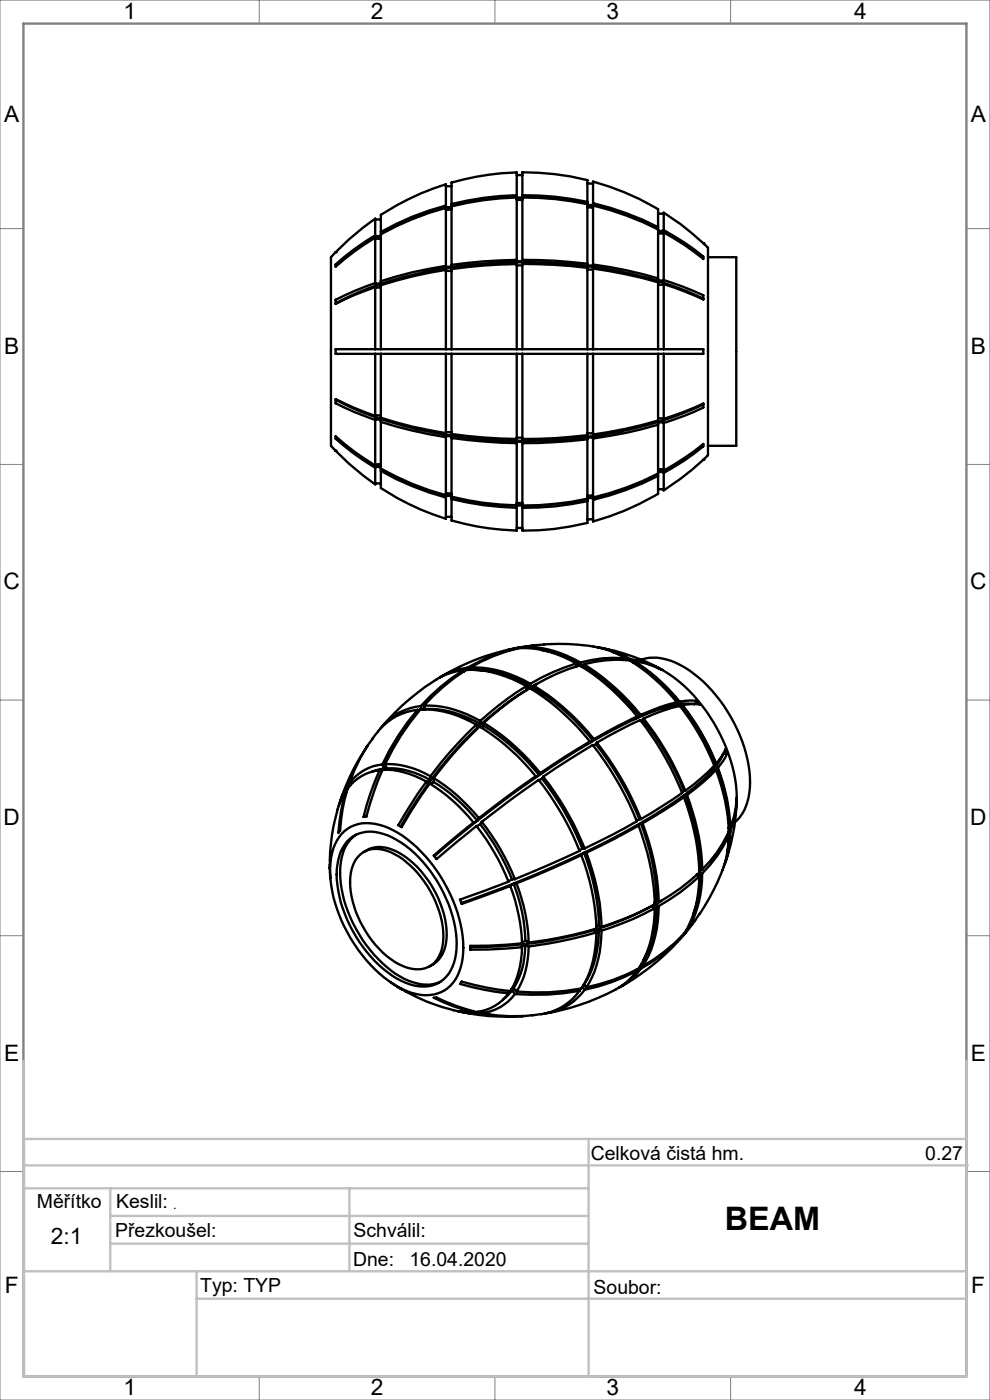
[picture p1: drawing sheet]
<svg xmlns="http://www.w3.org/2000/svg" width="210mm" height="297mm" viewBox="0 0 210 297" stroke-linecap="round" stroke-linejoin="round" font-family="sans-serif">
<defs><g id="words">
<text font-size="6.9" x="153.7" y="260.9">BEAM</text>
<g font-size="4.8">
<text x="26.2" y="4">1</text>
<text x="78.7" y="4">2</text>
<text x="128.7" y="4">3</text>
<text x="181.2" y="4">4</text>
<text x=".9" y="25.8">A</text>
<text x="205.9" y="25.8">A</text>
<text x=".9" y="75">B</text>
<text x="205.9" y="75">B</text>
<text x=".8" y="125">C</text>
<text x="205.8" y="125">C</text>
<text x=".8" y="175">D</text>
<text x="205.8" y="175">D</text>
<text x=".9" y="225">E</text>
<text x="205.9" y="225">E</text>
<text x="10.8" y="263.9">2:1</text>
<text x="1" y="274.3">F</text>
<text x="206" y="274.3">F</text>
<text x="26.2" y="296">1</text>
<text x="78.7" y="296">2</text>
<text x="128.7" y="296">3</text>
<text x="181.2" y="296">4</text>
</g>
<g font-size="4.1">
<text x="125.3" y="246">Celková čistá hm.</text>
<text x="196.3" y="246">0.27</text>
<text x="7.8" y="256.3">Měřítko</text>
<text x="24.6" y="256.3">Keslil:</text>
<text x="24.4" y="262.4">Přezkoušel:</text>
<text x="75" y="262.4">Schválil:</text>
<text x="74.9" y="268.5">Dne:</text>
<text x="86.9" y="268.5">16.04.2020</text>
<text x="42.5" y="274.2">Typ: TYP</text>
<text x="125.9" y="274.4">Soubor:</text>
</g>
<text font-size="2.7" x="36.7" y="256.5">.</text>
</g></defs>
<g fill="none" stroke="#808080" stroke-width=".21">
<path d="M0 0h210v297h-210zM55 0v5M105 0v5M155 0v5M0 48.5h5M205 48.5h5M0 98.5h5M205 98.5h5M0 148.5h5M205 148.5h5M0 198.5h5M205 198.5h5"/>
<path d="M0 248.5h5M205 248.5h5M55 292v5M105 292v5M155 292v5"/>
</g>
<path d="M5 5h200v287h-200z" fill="none" stroke="#808080" stroke-width=".5"/>
<path d="M205 241.6v50.4h-199.9" fill="none" stroke="#c0c0c0" stroke-width=".21"/>
<path d="M5 225v67h200v-67M5.1 252.1h119.7M5.1 247.2h200.3M23.4 252.1v17.6M23.4 257.9h101.4M74.1 252.1v17.6M124.8 241.6v50.4M205 241.6h-199.9v50.4M5.1 269.7h199.9M23.4 263.8h101.4M41.7 269.7v22.3M41.7 275.5h163.3" fill="none" stroke="#c0c0c0" stroke-width=".5"/>
<g fill="none" stroke="#000" stroke-width=".5">
<path d="M94.6 39.5h1.2M109.6 37.1h1.2M124.6 38.9h1.2M71.2 53.5l-.4 .4a1.38 1.38 0 0 0-.6 1.6v38.2a1.64 1.64 0 0 0 .8 1.8l.2 .1M71.2 53.5h.1M79.6 49.9a41.2 41.2 0 0 0-8.4 6.3v.4a53.7 53.7 0 0 1 8.4-6.2v9.6M79.6 49.9v-3.5l-2.6 1.9-3 2.5-2.8 2.7M79.6 49.9v.2h1.2M79.6 50.6h1.2M79.6 46.6h1.2M80.8 49.7v10M80.8 49.7a61 61 0 0 1 13.8-5.6v12.3"/>
<path d="M80.8 49.2v.5M80.8 59.7v.4l-1.2-.1M80.8 50.3l-.6 .3M94.6 56.4a81.3 81.3 0 0 0-13.8 3.3M94.6 43.6a56.9 56.9 0 0 0-13.8 5.6M94.6 43.6v-4.5a51.7 51.7 0 0 0-13.8 6.6v3.5M94.6 57.5h1.2M94.6 43.6v.4h1.2M94.6 44.4h1.2M95.8 43.8v12.4M95.8 44.2l-1 .2M95.8 43.3v.5"/>
<path d="M95.8 56.2v.4h-1.2v-.2M109.6 55.1a108.5 108.5 0 0 0-13.8 1.1M109.6 41.9v13.2M109.6 41.9a63.2 63.2 0 0 0-13.8 1.9M109.6 41.4v-4.7a43.4 43.4 0 0 0-11.2 1.4l-2.6 .6v4.6M109.6 41.4a63.2 63.2 0 0 0-13.8 1.9M109.6 56.3h1.2M109.6 55.1v.3h1.2v-.3M109.6 41.4v.5M109.6 42.4h1.2M109.6 41.9h1.2M110.8 55.1a104.8 104.8 0 0 1 13.8 .8"/>
<path d="M110.8 41.9v13.2M110.8 41.9a62.7 62.7 0 0 1 13.8 1.4M110.8 41.4a62.7 62.7 0 0 1 13.8 1.4M110.8 41.4v-4.7a47.4 47.4 0 0 1 13.8 1.6v4.5M110.8 41.4v.5M110.8 42.3h-1.2M124.6 43.3v12.6M124.6 43.7l1.1 .3M124.6 55.9v.4h1.2v-.2M124.6 57.2h1.2M124.6 42.8v.5M124.6 44h1.2"/>
<path d="M125.8 56.1a87.5 87.5 0 0 1 13.8 3M125.8 43.1a61.6 61.6 0 0 1 13.8 5.1M125.8 43.1v-4.6a47.4 47.4 0 0 1 13.8 6v3.7M125.8 43.1v.4h-1.2M139.6 48.7v10.4M139.6 48.7a61.6 61.6 0 0 0-13.8-5.1v12.5M139.6 49.2l.6 .3M139.6 59.1v.4l1.2-.1M139.6 48.2v.5M139.6 49.5h1.2M139.6 45.3h1.2M140.8 59.4l2.2 .7a34.6 34.6 0 0 1 6.2 2.7v.7l-4.1-1.7-4.3-1.5v13.8"/>
<path d="M140.8 48.8v-3.7l3.7 2.5 4.7 4M140.8 48.8a35.2 35.2 0 0 1 8.4 5.8v.3a53.3 53.3 0 0 0-8.4-5.6v10.1M140.8 48.8v.2h-1.2M149.2 51.6l.4 .4a1.29 1.29 0 0 1 .6 1.5v42.2a1.48 1.48 0 0 1-.9 1.7l-.1 .1M149.2 51.6h.1M150.2 54.6h6v40h-6M79.6 75.1v13.1a63.5 63.5 0 0 1-8.4-3.5v.7a39.9 39.9 0 0 0 8.4 3.7M79.6 60a49.1 49.1 0 0 0-8.4 3.7v.8a53 53 0 0 1 8.4-3.6v13.2M79.6 74.1h-8.4v1h8.4M79.6 74.1h1.2M79.6 75.1h1.2M79.6 61h1.2"/>
<path d="M80.8 75.1v13.5a86 86 0 0 0 13.8 3.3v-16.8M80.8 75.1h13.8M80.8 74.1v-13.6a91.4 91.4 0 0 1 13.8-3.2v16.8M80.8 74.1h13.8M94.6 74.1h1.2M94.6 75.1h1.2M95.8 75.1v17a108.5 108.5 0 0 0 13.8 1v-18M95.8 75.1h13.8M95.8 74.1v-17a108.5 108.5 0 0 1 13.8-1.1v18.1M95.8 74.1h13.8M109.6 74.1h1.2M109.6 75.1h1.2"/>
<path d="M110.8 74.1v-18.1a113.7 113.7 0 0 1 13.8 .8v17.3M110.8 74.1h13.8M110.8 75.1v18a104.8 104.8 0 0 0 13.8-.8v-17.2M110.8 75.1h13.8M124.6 74.1h1.2M124.6 75.1h1.2M125.8 74.1v-17.1a99.6 99.6 0 0 1 13.8 2.9v14.2M125.8 74.1h13.8M125.8 75.1v17.1a93.2 93.2 0 0 0 13.8-3v-14.1M125.8 75.1h13.8M139.6 74.1h1.2M139.6 75.1h1.2"/>
<path d="M139.6 60.4h1.2M140.8 75.1v13.8l4.3-1.6 4.1-1.7v.8a36.3 36.3 0 0 1-8.4 3.3M140.8 74.1h8.4v1h-8.4M149.2 63.4a86.8 86.8 0 0 0-35.9-7.7 91.5 91.5 0 0 0-38.8 7l-3.3 1.6M71.2 84.8a80.9 80.9 0 0 0 30.4 8.3 97.8 97.8 0 0 0 44.1-5.8l3.5-1.5M71.2 95.6l2.8 2.8 3 2.5 2.6 1.9v-3.6M71.2 95.6h.1M79.6 89.1v9.6a53.7 53.7 0 0 1-8.4-6.1v.4a44.7 44.7 0 0 0 8.4 6.2M79.6 89.1l1.2-.1v.5M79.6 88.1h1.2M79.6 98.6h1.2M80.2 98.6l.6 .3"/>
<path d="M80.8 89.5a91.4 91.4 0 0 0 13.8 3.2M80.8 89.5v9.9M80.8 99.9a59 59 0 0 0 13.8 5.6M80.8 99.9v3.6a51.7 51.7 0 0 0 13.8 6.6v-4.6M80.8 99.4v.5M80.8 99.1h-1.2v.1M94.6 92.7v12.4a59 59 0 0 1-13.8-5.7M94.6 91.7h1.2M94.6 92.7v-.2h1.2v.4M95.8 92.9a117.7 117.7 0 0 0 13.8 1.1M95.8 92.9v12.5M109.6 94v13.2"/>
<path d="M109.6 92.8h1.2M109.6 94v-.3h1.2v.3M110.8 94v13.2M124.6 93.2a124 124 0 0 1-13.8 .8M124.6 93.2v12.6M124.6 91.9h1.2M125.8 93v12.5a61.6 61.6 0 0 0 13.8-5M125.8 93v-.2h-1.2v.4M139.6 90.1a87.5 87.5 0 0 1-13.8 2.9M139.6 90.1v10.4M139.6 88.8h1.2M139.6 99.6h1.2"/>
<path d="M140.2 99.6l-.6 .3M140.8 89.7v10.1a56.9 56.9 0 0 0 8.4-5.6v.4a46.4 46.4 0 0 1-8.4 5.7M140.8 89.7v-.1h-1.2v.5M149.2 97.5h.1M149.2 97.5l-4.7 4-3.7 2.5v-3.7M79.6 102.5h1.2M94.6 104.7h1.2M94.6 109.6h1.2M94.8 104.7l1 .2M95.8 105.4a60.5 60.5 0 0 0 13.8 1.8M95.8 105.9a63.2 63.2 0 0 0 13.8 1.8M95.8 105.9v4.4a50.6 50.6 0 0 0 13.8 2.3v-4.9"/>
<path d="M95.8 105.4v.5M95.8 105.2h-1.2v.3M109.6 107.2v.5M109.6 106.7h1.2M109.6 107.2h1.2M109.6 106.9h1.2M109.6 112h1.2M110.8 107.2v.5M124.6 105.8a65.8 65.8 0 0 1-13.8 1.4M124.6 106.3a62.7 62.7 0 0 1-13.8 1.4M124.6 106.3v4.6a50.7 50.7 0 0 1-13.8 1.6v-4.8M124.6 105.7h1.2v.3"/>
<path d="M124.6 105.8v.5M124.6 105.2h1.2M124.6 110.2h1.2M125.7 105.2l-1.1 .2M139.6 101a61.6 61.6 0 0 1-13.8 5M139.6 101v3.8a58.4 58.4 0 0 1-13.8 5.8v-4.6M139.6 100.1h1.2v.2M139.6 100.5v.5M139.6 103.8h1.2M107.9 137.8a46.9 46.9 0 0 0-14.1 5.6M109.5 137.5a36.5 36.5 0 0 0-10.4 4.2M109.5 137.5l-1.6 .3"/>
<path d="M109.5 137.5v.2M110.4 137.3l-1.8 .4M110.4 137.3l.1 .2M110.9 137.3h-.5M111 137.3a40.5 40.5 0 0 1 18 .6l3.9 1.8M111 137.3a21.5 21.5 0 0 1 12.1 3.2M111 137.3l.1 .2M113.3 136.9l-4 .6M114.9 137.9h.1a24.7 24.7 0 0 1 8.1 3M126.7 137.3l.8 .1a18.9 18.9 0 0 1 6.2 2.4M127.5 137.4a35 35 0 0 1 18.6 9.1 34.8 34.8 0 0 1 10.2 22.7v.2M129.9 138.3l3.8 1.7"/>
<path d="M132.9 139.7a25.6 25.6 0 0 0-9.8 .8M132.9 139.7v.3M133.7 139.8l2.6 .6 3.4 1.3M133.7 140l-.2 .1M133.7 139.8v.2M136 139.9a11 11 0 0 1 9.2 1.7 31.4 31.4 0 0 1 13.9 24.3 10.7 10.7 0 0 1-3.2 8.5M77.8 158.5l-.9 1.4a44.9 44.9 0 0 0-4.8 10.2M78 158.2l-.3 .4M79.1 156.7a32.7 32.7 0 0 0-5 9.5M80.2 155.2l-1.2 1.5M88.5 150.6a51.2 51.2 0 0 0-7.4 11.6M88.5 150.6a12.1 12.1 0 0 0-8.3 4.6"/>
<path d="M88.5 150.6l.2 .4M89.3 149.8a12.2 12.2 0 0 0-8.7 4.9M89.3 149.8l.2 .7M89.5 150.5h.1M89.5 150.5l-1 .1M89.9 149.7a21.6 21.6 0 0 1 12 3.2M89.9 149.7l.3 .7M90.1 150.2l-.3 .3M90.2 150.4a21.3 21.3 0 0 1 11.7 3.2M90.2 150.4l-.2 .1M98.3 142.2a13.1 13.1 0 0 0-6.4 2.4 50.3 50.3 0 0 0-10.9 9.5M98.3 142.2a42.1 42.1 0 0 0-9 7.6"/>
<path d="M98.3 142.2l.1 .3M98.5 142.3l-.2 .1M99.1 141.7a14.3 14.3 0 0 0-5.9 2.1M99.1 141.7l.2 .4M99.7 141.6a23 23 0 0 1 12.8 3.5M99.7 141.6l.2 .5M101 142.1a23.7 23.7 0 0 1 11.5 3.4M101 153.7a87.2 87.2 0 0 0-9.7 11M101 153.7a21.7 21.7 0 0 0-11.9-3.2 51.2 51.2 0 0 0-7.4 11.6M101.9 153.6l-.9 .5v-.4M101.9 152.9v.7M102.6 153.3l1.8-1.5a62.8 62.8 0 0 1 8-5.8 48.3 48.3 0 0 1 12.7 11.3"/>
<path d="M102.6 153.3a46.2 46.2 0 0 1 12 10.7M102.6 154a45.2 45.2 0 0 1 11.7 10.4M102.6 154l-.5 .3M102.6 153.3v.7M111.7 145.6a66 66 0 0 0-9.8 7.3M111.7 145.6a24 24 0 0 0-12.8-3.5 43 43 0 0 0-9 7.6M112.5 145.5l-.8 .5v-.4M112.5 145.1v.4M113.2 145.4a41.7 41.7 0 0 1 9.8-4.2 47.4 47.4 0 0 1 12.1 10.8M113.2 145.4a49.5 49.5 0 0 1 12.8 11.4M113.2 145.9a47.7 47.7 0 0 1 12.6 11.2M113.2 145.9l-.5 .3"/>
<path d="M113.2 145.4v.5M113.9 145.1a71.5 71.5 0 0 0-23.1 21.3l-2.7 3.8-3.1 5.2M122.3 140.8a43.1 43.1 0 0 0-9.8 4.3M122.3 140.8a22.5 22.5 0 0 0-12.2-3.3 35.8 35.8 0 0 0-10.4 4.1M122.3 140.8v.6l.8-.5M123.1 140.5v.4M123.8 140.9a27.3 27.3 0 0 1 9.8-.8 39.9 39.9 0 0 1 10 8.9M123.8 140.9a47.5 47.5 0 0 1 12.1 10.8M123.8 141.3a48.2 48.2 0 0 1 11.9 10.6M123.8 141.2l-.5 .2M123.8 141.3l-.3 .2M123.8 140.9v.4"/>
<path d="M125.1 157.3l-5.2 3.2-5.3 3.5M125.8 157.1l-.9 .5 .2-.3M126 156.8l-.2 .3M126.4 157.9a64 64 0 0 1 9.2 15.9M126.4 157.9l-.6 .3M126.6 157.5l4.7-2.6 4.5-2.2a62.9 62.9 0 0 1 8.9 15.5l-8.7 5.6M126.6 157.5a65.7 65.7 0 0 1 9.4 16.3M126.6 157.5l-.2 .4M134.4 140.2l2.6 .6 3.4 1.3-.7-.4M134.4 140.2a38.8 38.8 0 0 1 9.8 8.7M134.4 140.4a37.1 37.1 0 0 1 9.7 8.6M134.4 140.4l-.2 .1"/>
<path d="M134.4 140.2v.2M135.1 152l-4.4 2.2-4.7 2.6M135.7 151.9l-.8 .5 .2-.4M135.9 151.7l-.2 .2M136.3 152.6a60.9 60.9 0 0 1 8.8 15.2M136.3 152.6l-.4 .3M136.5 152.4a37.8 37.8 0 0 1 7.7-2.6 52.2 52.2 0 0 1 7.3 12.6 43.7 43.7 0 0 1-6.1 5.3M136.5 152.4a63 63 0 0 1 8.9 15.3M136.5 152.4l-.2 .2M139.7 141.7v.1M143.6 149a39.8 39.8 0 0 0-7.7 2.7M143.6 149l-.3 .5 .8-.5"/>
<path d="M144.2 148.9l-.1 .1M144.7 149.7a50 50 0 0 1 7.1 12.3M144.7 149.7l-.3 .2M144.8 149.6a50 50 0 0 1 7.1 12.4M144.8 149.6l-.1 .1M147.2 149.4a19.7 19.7 0 0 0-9.5 1.9 141.8 141.8 0 0 0-28 16.4l-1.8 1.3a258.5 258.5 0 0 0-15.8 12.6M147.8 148.7l-1.6-.1-2 .3M147.8 148.7l.6 .8a9.9 9.9 0 0 0-3.6 .1M147.8 148.7l-.5 .7M153.4 160a19.2 19.2 0 0 1-6.5 7.3 148.2 148.2 0 0 1-30.3 16.9 232.8 232.8 0 0 1-18.7 7.4M154.2 159.8a10 10 0 0 1-1.9 3.1M154.2 159.8l-.3-.9-.8 1.5-1.2 1.6"/>
<path d="M154.2 159.8l-.8 .1M73.1 176.3a8.1 8.1 0 0 1 8.3-1 26.1 26.1 0 0 1 12.8 12 25.9 25.9 0 0 1 3.8 17 7.9 7.9 0 0 1-6.1 6.7 12.7 12.7 0 0 1-9.5-2.9 31.8 31.8 0 0 1-12.3-21.6 12.8 12.8 0 0 1 2.4-9.6zM73.4 167.8a25.4 25.4 0 0 0-3.2 11.2l-.2 3.5M73.4 167.8l.1 .2M73.6 178.5a7.1 7.1 0 0 1 7.7-1.6 21.6 21.6 0 0 1 10.8 9 25.2 25.2 0 0 1 4.6 16.4 7.4 7.4 0 0 1-5.4 6.9 11.7 11.7 0 0 1-9-2.9 28.6 28.6 0 0 1-10.9-20.8 10.8 10.8 0 0 1 2.2-7zM73.7 166.7a13.6 13.6 0 0 0-1.8 4.2M73.7 166.7l.2 .3M74.1 166.2l.2 .3M75.1 163.4l-1.4 3.3M75.5 177.1a8.4 8.4 0 0 0-3.3 6.9 27.3 27.3 0 0 0 8 19.4 15.8 15.8 0 0 0 10.2 5.5 6.6 6.6 0 0 0 3.1-.7M80.5 163.4a9.7 9.7 0 0 0-6.8 3.9 63.3 63.3 0 0 0-1.7 9l-.2 .4a37.6 37.6 0 0 1 1.6-8.9M80.5 163.4a55.2 55.2 0 0 0-3.4 9.9l.6-.1a64.9 64.9 0 0 1 3.4-9.9 17.5 17.5 0 0 1 9.4 2.5"/>
<path d="M81.1 162.2a9.8 9.8 0 0 0-7 4M81.1 162.2l.4 .9M81.5 163.1l-2.7 .6M81.5 163.1l-.9 .4-.1-.1M81.7 162.1a18.2 18.2 0 0 1 9.6 2.6M81.7 162.1l.4 .9M81.8 162.5l-.3 .8 .6-.3M82.1 163a17.1 17.1 0 0 1 9.2 2.5M90.5 165.8l-4 5.9-2 3.3 .1 .1 .6 .4 2-3.4 4-5.9a36.8 36.8 0 0 1 9.2 8.3M91.3 165.5l-.8 .5v-.2M91.3 164.7v.8M92 165.1a39 39 0 0 1 9.6 8.5"/>
<path d="M92 165.9a37.1 37.1 0 0 1 9.2 8.2M92 165.1v.8M92 165.9l-.7 .4M100.4 174.5l-8.4 7 .6 .7 8.5-7a50.1 50.1 0 0 1 6.8 11.8l-10.3 3.8v.3l.3 .7 10.3-3.8M101.2 174.1l-.8 .5v-.1M101.6 173.6l-.4 .5M101.8 174.8a50 50 0 0 1 6.8 11.7M101.8 174.8l-.7 .5M102.2 174.3l6-4.5 6.1-4.4a62.2 62.2 0 0 1 8.6 15.1l-13.7 6M102.2 174.3a48.2 48.2 0 0 1 7 12.2M102.2 174.3l-.4 .5M113.6 164.7l-6 4.3-6 4.6"/>
<path d="M113.6 164.7a47.5 47.5 0 0 0-11.9-10.6 87.2 87.2 0 0 0-9.7 11M114.3 164.4l-.8 .5 .1-.2M114.6 164l-.3 .4M115 165.2a58.4 58.4 0 0 1 8.5 14.9M115 165.2l-.7 .3M115.2 164.8l10.5-6.8a66.3 66.3 0 0 1 9.4 16.2l-5.3 3-5.8 2.8M115.2 164.8a61.5 61.5 0 0 1 8.8 15.2M115.2 164.8l-.2 .4M124 180l-.5 .1M135.5 175.2l-5.4 2.9-5.7 2.8M135.5 175.2a51.3 51.3 0 0 1 3.4 16.7 58.7 58.7 0 0 1-11.3 4.7M135.6 173.8l-.6 .3"/>
<path d="M135.6 173.8h.4M136 174.7a49.6 49.6 0 0 1 3.3 16.5M136 174.7l-.9 .5h.4M136.3 174.7a51.3 51.3 0 0 1 3.4 16.7M136.3 174.7h-.3M145.1 169.1l-4.2 2.8-4.6 2.8M145.1 169.1a49.5 49.5 0 0 1 3.2 16 46 46 0 0 1-8.6 6.3M145.1 167.8l-.5 .2M145.4 167.7l-.3 .1M145.5 168.7a47.8 47.8 0 0 1 3.2 15.6M145.5 168.7h.2M145.5 168.7l-.9 .5 .5-.1"/>
<path d="M145.7 168.7a48.7 48.7 0 0 1 3.2 15.8M151.8 162l-.4 .2M151.8 162h.1M151.9 163.3a43.7 43.7 0 0 1-6.2 5.4M151.9 163.3a38.4 38.4 0 0 1 2.7 13.2 25.9 25.9 0 0 1-5.7 8M152.2 162.9a39 39 0 0 1 2.5 12.7M152.2 162.9l-.9 .5 .6-.1M152.3 162.9a38.6 38.6 0 0 1 2.6 12.8M152.3 162.9h-.1M154.3 177.1l.3 .2M154.6 177.3a26 26 0 0 1-4.2 13.4 38 38 0 0 1-4.7 6.7M154.6 177.3a25.3 25.3 0 0 1-5.7 8"/>
<path d="M154.7 176.4l-.4 4.2M154.7 176.4l.2 .1M154.7 176.4l-.1 .1M154.7 175.6l-.1 .1M154.7 175.6l.2 .1M154.9 176.5l-.1 1.4a19.1 19.1 0 0 1-1.3 5.9M156.2 170.4h.1M156.2 170.4l-.5 3.6-.8 2.5M156.2 170.4v-.8l-.5 3.5-.8 2.6M156.3 169.4a41.7 41.7 0 0 1-2.5 13.7M70 184.1l.1 2.2M70 182.5v1.8v-.8"/>
<path d="M76.4 181.3a6.3 6.3 0 0 1 7.3-.1 21.4 21.4 0 0 1 10.3 18.3 5.9 5.9 0 0 1-4.7 6.1 10.8 10.8 0 0 1-8.1-3.5 21.8 21.8 0 0 1-6.9-15.9 7.3 7.3 0 0 1 2.1-4.9zM77.2 180.8a6.1 6.1 0 0 1 6.4-.4 20.6 20.6 0 0 1 10.3 12.6 12.9 12.9 0 0 1 0 9.4 5.7 5.7 0 0 1-2.7 2.6M108.2 188a38.5 38.5 0 0 1 2.5 12.1l-7.1 .5-3.9 .1v.7a63 63 0 0 0 11-.5M108.6 186.5l-.8 .5M109 187.5a36.8 36.8 0 0 1 2.4 12.1M109 187.5l-.8 .5M109.2 186.5h-.6M109.6 187.4a38.6 38.6 0 0 1 2.5 12.6M109.6 187.4l-.6 .1M111.4 199.6l.7 .4M111.4 199.6l-.7 .4M123.3 181.4l-6.8 3.1-6.9 2.9"/>
<path d="M123.3 181.4a46.9 46.9 0 0 1 3.2 15.6 85.7 85.7 0 0 1-14.4 3M123.5 180.1l-.6 .3M123.9 180.9a46.1 46.1 0 0 1 3.1 15.4M123.9 180.9l-.9 .5h.3M124.4 180.9a48.2 48.2 0 0 1 3.2 15.7M124.4 180.9h-.5M126.5 197.8a89.7 89.7 0 0 1-14.4 3M126.5 197.8a22.3 22.3 0 0 1-3.2 11.9 49.4 49.4 0 0 1-13.7 .7M127 197.1a21.8 21.8 0 0 1-3.1 11.8M127 197.1l.6 .3M127 197.1l-.8 .5 .3 .2M127 196.3l-.5 .3"/>
<path d="M127 196.3l.6 .3M127.6 197.4a22.8 22.8 0 0 1-3.2 12.1M138.9 192.7a58.7 58.7 0 0 1-11.3 4.7M138.9 192.7a24 24 0 0 1-3.4 12.8 42.6 42.6 0 0 1-11.1 4M139.3 192a23.5 23.5 0 0 1-2.8 11.7M139.3 192l.4 .2M139.3 192l-.8 .5 .4 .2M139.3 191.2l-.4 .2M139.3 191.2l.4 .2M139.7 192.2a24 24 0 0 1-3.4 12.8M140.4 191a74.6 74.6 0 0 1-34.6 9.8l-6.1 .1M144.6 198.5l.1 .1"/>
<path d="M144.7 198.6a46.2 46.2 0 0 1-12.9 10.7M144.7 198.6a37.4 37.4 0 0 1-8.7 6.9M145.3 197.8l.1 .1M145.4 197.9l-1.2 1.4M145.6 197.2l.1 .2M145.7 197.5l-.3 .4M147.5 195.2l-2.9 3.6M148.3 185.9a46 46 0 0 1-8.6 6.3M148.3 185.9a22.8 22.8 0 0 1-3.2 12.2 37.4 37.4 0 0 1-8.8 6.9M148.7 185.1l-.3 3.1a23.2 23.2 0 0 1-1.3 5.5M148.7 185.1l.2 .2M148.7 185.1l-.9 .5 .5 .3"/>
<path d="M148.7 184.3l-.4 .2M148.7 184.3l.2 .2M148.7 184.4l-.4 .4M148.9 185.3a22.2 22.2 0 0 1-3.2 12.1M82.8 208.3l1.9 1.2M85.1 209.8l-.6-.4 1.5 .9M86 210.3a35.1 35.1 0 0 0 13.4 4.5l1-.1a36.2 36.2 0 0 1-8.4-3l.6-.1a42.4 42.4 0 0 0 8.5 3.1 9.9 9.9 0 0 0 6.8-4M97 214.5a15.3 15.3 0 0 0 4.6 .5M97.8 214.7a44.6 44.6 0 0 0 13 .9M101.5 214.6l.1 .4M101.6 215l3.6 .5M102 214.5l.2 .4"/>
<path d="M102.2 214.9a34.5 34.5 0 0 0 10.7 .5M108.4 210h.9M108.6 210.1l-1.8 1.9M108.6 210.1l.6 .8M108.6 210.1l-.8 .5 .1 .1M109 209.6l-.6 .3M109 209.6l.6 .8M109.2 210.9a9.9 9.9 0 0 1-7 4M110.7 200.9a18 18 0 0 1-2.5 9.4 71.4 71.4 0 0 1-10.3-2l-.3 .4a59.5 59.5 0 0 0 10.3 2M111.1 215.5l-.5 .1M111.4 200.4a17.3 17.3 0 0 1-2.4 9.2M111.4 200.4l.7 .4"/>
<path d="M111.4 200.4l-.8 .5h.1M112.1 200.8a17.9 17.9 0 0 1-2.5 9.6M122.7 209.9l.2 .3M122.9 210.2a12.7 12.7 0 0 1-10 5.2M122.9 210.2a51.3 51.3 0 0 1-13.7 .7M123.5 209.4l.5 .6M123.5 209.4h.1M123.5 209.4l-.6 .7M123.9 208.9h-.1M123.9 208.9l.5 .6M124 210a12.2 12.2 0 0 1-8.5 5M124 209.1h-.3"/>
<path d="M134.9 205.7l.2 .3M135.1 206a14.6 14.6 0 0 1-6.3 4.9 49.2 49.2 0 0 1-12.7 4M135.1 206a41.8 41.8 0 0 1-11.1 4M135.1 205.7l-.1 .1M135.7 205.1l.3 .4M136 205.5a12.7 12.7 0 0 1-4.8 4.1M136 204.6l.3 .4"/>
</g>
<use href="#words"/>
</svg>
